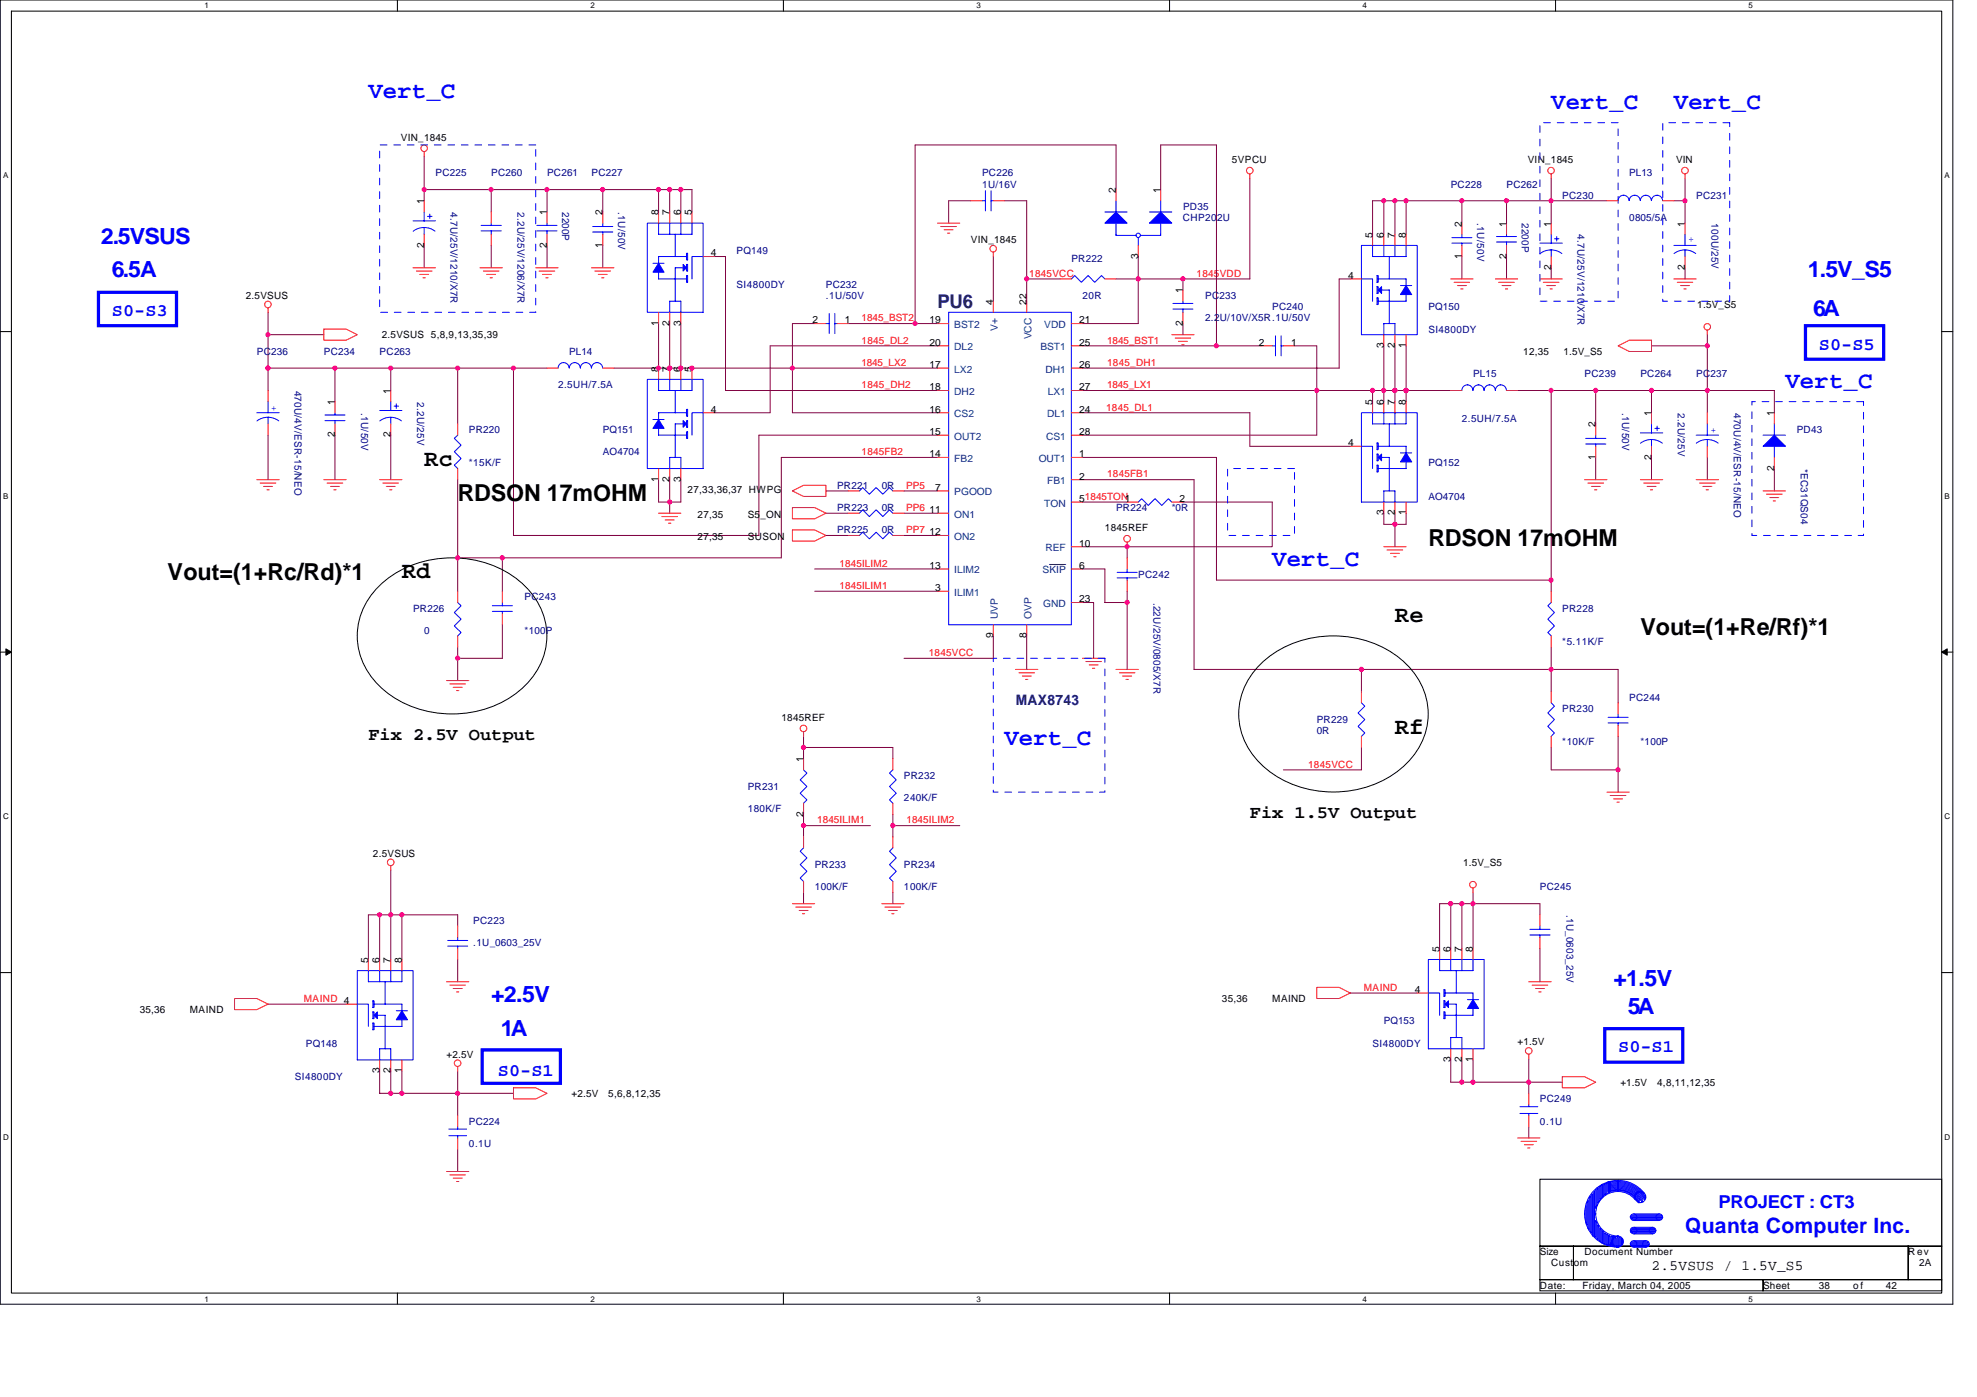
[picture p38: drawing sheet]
<svg xmlns="http://www.w3.org/2000/svg" width="297mm" height="210mm" viewBox="0 0 297 210" stroke-linecap="round" stroke-linejoin="round" font-family="sans-serif">
<defs><g id="words">
<g font-size="3.5" fill="#00f">
<text x="55.3" y="14.7">Vert_C</text>
<text x="233.1" y="16.4">Vert_C</text>
<text x="251.5" y="16.4">Vert_C</text>
<text x="268.3" y="58.3">Vert_C</text>
<text x="191.2" y="85.1">Vert_C</text>
<text x="150.9" y="111.9">Vert_C</text>
</g>
<g font-size="3.5">
<text x="63.7" y="70">Rc</text>
<text x="68.8" y="75.3">RDSON 17mOHM</text>
<text x="214.6" y="82">RDSON 17mOHM</text>
<text x="25.2" y="87.1">Vout=(1+Rc/Rd)*1</text>
<text x="60.4" y="86.8">Rd</text>
<text x="209.6" y="93.5">Re</text>
<text x="246.5" y="95.5">Vout=(1+Re/Rf)*1</text>
<text x="209.6" y="110.3">Rf</text>
</g>
<g font-size="3.3" fill="#00f">
<text x="15.1" y="36.6">2.5VSUS</text>
<text x="16.8" y="41.6">6.5A</text>
<text x="271.6" y="41.6">1.5V_S5</text>
<text x="272.4" y="47.5">6A</text>
<text x="242.4" y="148.1">+1.5V</text>
<text x="73.8" y="150.6">+2.5V</text>
<text x="75.3" y="155.6">1A</text>
<text x="244.6" y="152.3">5A</text>
</g>
<text font-size="3.2" fill="#00f" x="253.2" y="185.3">Quanta Computer Inc.</text>
<text font-size="2.8" fill="#000080" x="140.9" y="46.2">PU6</text>
<g font-size="2.7" fill="#00f">
<text x="16.8" y="47.5">S0-S3</text>
<text x="273.3" y="52.5">S0-S5</text>
<text x="74.8" y="161.7">S0-S1</text>
<text x="243.1" y="158.1">S0-S1</text>
<text x="258.2" y="181.5">PROJECT : CT3</text>
</g>
<g font-size="2.7">
<text x="55.3" y="111.2">Fix 2.5V Output</text>
<text x="187.8" y="122.9">Fix 1.5V Output</text>
</g>
<text font-size="2.2" fill="#000080" x="152.6" y="105.9">MAX8743</text>
<text font-size="2.2" x="248.1" y="190.8">2.5VSUS / 1.5V_S5</text>
<g font-size="1.5">
<text x="60.2" y="21.1">VIN_1845</text>
<text x="167.7" y="29" transform="rotate(-90 167.7 29)">2</text>
<text x="174.4" y="29" transform="rotate(-90 174.4 29)">1</text>
<text x="185.1" y="24.5">5VPCU</text>
<text x="229.5" y="24.5">VIN_1845</text>
<text x="251.8" y="24.5">VIN</text>
<text x="63.7" y="30.7" transform="rotate(-90 63.7 30.7)">1</text>
<text x="82.2" y="32.4" transform="rotate(-90 82.2 32.4)">1</text>
<text x="90.5" y="32.4" transform="rotate(-90 90.5 32.4)">2</text>
<text x="98.9" y="32.4" transform="rotate(-90 98.9 32.4)">8</text>
<text x="100.6" y="32.4" transform="rotate(-90 100.6 32.4)">7</text>
<text x="102.3" y="32.4" transform="rotate(-90 102.3 32.4)">6</text>
<text x="103.9" y="32.4" transform="rotate(-90 103.9 32.4)">5</text>
<text x="206.2" y="35.7" transform="rotate(-90 206.2 35.7)">5</text>
<text x="207.9" y="35.7" transform="rotate(-90 207.9 35.7)">6</text>
<text x="209.6" y="35.7" transform="rotate(-90 209.6 35.7)">7</text>
<text x="211.2" y="35.7" transform="rotate(-90 211.2 35.7)">8</text>
<text x="219.6" y="34" transform="rotate(-90 219.6 34)">2</text>
<text x="226.3" y="34" transform="rotate(-90 226.3 34)">1</text>
<text x="233" y="34" transform="rotate(-90 233 34)">1</text>
<text x="253.1" y="34" transform="rotate(-90 253.1 34)">1</text>
<text x="63.7" y="37.2" transform="rotate(-90 63.7 37.2)">2</text>
<text x="82.2" y="37.2" transform="rotate(-90 82.2 37.2)">2</text>
<text x="90.5" y="37.2" transform="rotate(-90 90.5 37.2)">1</text>
<text x="106.8" y="38.5">4</text>
<text x="145.9" y="36.6">VIN_1845</text>
<text x="171" y="38.9" transform="rotate(-90 171 38.9)">3</text>
<text x="202.5" y="41.9">4</text>
<text x="219.6" y="38.9" transform="rotate(-90 219.6 38.9)">1</text>
<text x="226.3" y="38.9" transform="rotate(-90 226.3 38.9)">2</text>
<text x="233" y="40.6" transform="rotate(-90 233 40.6)">2</text>
<text x="253.1" y="40.6" transform="rotate(-90 253.1 40.6)">2</text>
<text x="36.9" y="44.9">2.5VSUS</text>
<text x="149.2" y="45.8" transform="rotate(-90 149.2 45.8)">4</text>
<text x="154.2" y="45.8" transform="rotate(-90 154.2 45.8)">22</text>
<text x="177.7" y="44.1" transform="rotate(-90 177.7 44.1)">1</text>
<text x="255" y="46.3">1.5V_S5</text>
<text x="57.4" y="50.8">2.5VSUS 5,8,9,13,35,39</text>
<text x="98.9" y="48.9" transform="rotate(-90 98.9 48.9)">1</text>
<text x="100.6" y="48.9" transform="rotate(-90 100.6 48.9)">2</text>
<text x="102.3" y="48.9" transform="rotate(-90 102.3 48.9)">3</text>
<text x="122.1" y="48.6">2</text>
<text x="126.9" y="48.6">1</text>
<text x="139.7" y="48.6">19</text>
<text x="139.7" y="51.9">20</text>
<text x="162.1" y="51.9">25</text>
<text x="162.1" y="48.6">21</text>
<text x="177.7" y="48.9" transform="rotate(-90 177.7 48.9)">2</text>
<text x="189.1" y="51.9">2</text>
<text x="194" y="51.9">1</text>
<text x="207.9" y="52.3" transform="rotate(-90 207.9 52.3)">3</text>
<text x="209.6" y="52.3" transform="rotate(-90 209.6 52.3)">2</text>
<text x="211.2" y="52.3" transform="rotate(-90 211.2 52.3)">1</text>
<text x="228.9" y="53.3">12,35</text>
<text x="234.9" y="53.3">1.5V_S5</text>
<text x="58.7" y="59.2" transform="rotate(-90 58.7 59.2)">1</text>
<text x="98.9" y="55.8" transform="rotate(-90 98.9 55.8)">8</text>
<text x="100.6" y="55.8" transform="rotate(-90 100.6 55.8)">7</text>
<text x="102.3" y="55.8" transform="rotate(-90 102.3 55.8)">6</text>
<text x="103.9" y="55.8" transform="rotate(-90 103.9 55.8)">5</text>
<text x="139.7" y="55.3">17</text>
<text x="139.7" y="58.7">18</text>
<text x="162.1" y="55.3">26</text>
<text x="162.1" y="58.7">27</text>
<text x="50.3" y="65.7" transform="rotate(-90 50.3 65.7)">2</text>
<text x="50.3" y="60.9" transform="rotate(-90 50.3 60.9)">1</text>
<text x="58.7" y="65.7" transform="rotate(-90 58.7 65.7)">2</text>
<text x="106.8" y="62">4</text>
<text x="139.7" y="65.4">15</text>
<text x="139.7" y="62">16</text>
<text x="162.1" y="65.4">28</text>
<text x="162.1" y="62">24</text>
<text x="206.2" y="60.9" transform="rotate(-90 206.2 60.9)">5</text>
<text x="207.9" y="60.9" transform="rotate(-90 207.9 60.9)">6</text>
<text x="209.6" y="60.9" transform="rotate(-90 209.6 60.9)">7</text>
<text x="211.2" y="60.9" transform="rotate(-90 211.2 60.9)">8</text>
<text x="239.7" y="64.2" transform="rotate(-90 239.7 64.2)">2</text>
<text x="248.1" y="62.5" transform="rotate(-90 248.1 62.5)">1</text>
<text x="266.6" y="62.5" transform="rotate(-90 266.6 62.5)">1</text>
<text x="139.7" y="68.7">14</text>
<text x="162.1" y="68.7">1</text>
<text x="202.5" y="67">4</text>
<text x="239.7" y="69.1" transform="rotate(-90 239.7 69.1)">1</text>
<text x="248.1" y="69.1" transform="rotate(-90 248.1 69.1)">2</text>
<text x="266.6" y="70.7" transform="rotate(-90 266.6 70.7)">2</text>
<text x="98.9" y="72.4" transform="rotate(-90 98.9 72.4)">1</text>
<text x="100.6" y="72.4" transform="rotate(-90 100.6 72.4)">2</text>
<text x="102.3" y="72.4" transform="rotate(-90 102.3 72.4)">3</text>
<text x="103.3" y="74.1">27,33,36,37 HWPG</text>
<text x="104.8" y="77.8">27,35</text>
<text x="112.3" y="77.8">S5_ON</text>
<text x="139.7" y="77.1">11</text>
<text x="140.5" y="73.7">7</text>
<text x="162.1" y="72.1">2</text>
<text x="162.1" y="75.4">51845TON1</text>
<text x="177.2" y="75.4">2</text>
<text x="207.9" y="77.4" transform="rotate(-90 207.9 77.4)">3</text>
<text x="209.6" y="77.4" transform="rotate(-90 209.6 77.4)">2</text>
<text x="211.2" y="77.4" transform="rotate(-90 211.2 77.4)">1</text>
<text x="104.8" y="81.2">27,35</text>
<text x="112.3" y="81.2">SUSON</text>
<text x="139.7" y="80.4">12</text>
<text x="162.1" y="82.1">10</text>
<text x="166" y="79.8">1845REF</text>
<text x="139.7" y="85.5">13</text>
<text x="140.5" y="88.8">3</text>
<text x="162.1" y="85.5">6</text>
<text x="149.2" y="95.9" transform="rotate(-90 149.2 95.9)">9</text>
<text x="154.2" y="95.9" transform="rotate(-90 154.2 95.9)">8</text>
<text x="162.1" y="90.5">23</text>
<text x="117.4" y="108.3">1845REF</text>
<text x="120.7" y="114.5" transform="rotate(-90 120.7 114.5)">1</text>
<text x="120.7" y="122.7" transform="rotate(-90 120.7 122.7)">2</text>
<text x="56" y="128.8">2.5VSUS</text>
<text x="219.8" y="130.1">1.5V_S5</text>
<text x="216.3" y="143" transform="rotate(-90 216.3 143)">5</text>
<text x="217.9" y="143" transform="rotate(-90 217.9 143)">6</text>
<text x="219.6" y="143" transform="rotate(-90 219.6 143)">7</text>
<text x="221.3" y="143" transform="rotate(-90 221.3 143)">8</text>
<text x="55.3" y="144.7" transform="rotate(-90 55.3 144.7)">5</text>
<text x="57" y="144.7" transform="rotate(-90 57 144.7)">6</text>
<text x="58.7" y="144.7" transform="rotate(-90 58.7 144.7)">7</text>
<text x="60.4" y="144.7" transform="rotate(-90 60.4 144.7)">8</text>
<text x="212.6" y="149.2">4</text>
<text x="21" y="152.2">35,36</text>
<text x="28.5" y="152.2">MAIND</text>
<text x="183.6" y="150.6">35,36</text>
<text x="191.2" y="150.6">MAIND</text>
<text x="57" y="161.3" transform="rotate(-90 57 161.3)">3</text>
<text x="58.7" y="161.3" transform="rotate(-90 58.7 161.3)">2</text>
<text x="60.4" y="161.3" transform="rotate(-90 60.4 161.3)">1</text>
<text x="67.1" y="158.9">+2.5V</text>
<text x="217.9" y="159.6" transform="rotate(-90 217.9 159.6)">3</text>
<text x="219.6" y="159.6" transform="rotate(-90 219.6 159.6)">2</text>
<text x="221.3" y="159.6" transform="rotate(-90 221.3 159.6)">1</text>
<text x="228" y="157.1">+1.5V</text>
<text x="85.9" y="164.8">+2.5V</text>
<text x="91.4" y="164.8">5,6,8,12,35</text>
<text x="243.5" y="163.1">+1.5V</text>
<text x="249" y="163.1">4,8,11,12,35</text>
<text x="231.4" y="188.6">Size</text>
<text x="233.1" y="190.3">Custom</text>
<text x="238.1" y="188.6">Document Number</text>
<text x="286.7" y="188.6">R ev</text>
<text x="288.4" y="190.3">2A</text>
<text x="231.4" y="193.6">Date:</text>
<text x="237.8" y="193.6">Friday, March 04, 2005</text>
<text x="264.9" y="193.6">Sheet</text>
<text x="273.3" y="193.6">38</text>
<text x="278.4" y="193.6">of</text>
<text x="283.4" y="193.6">42</text>
</g>
<g font-size="1.5" fill="#000080">
<text x="65.4" y="26.5">PC225</text>
<text x="73.8" y="26.5">PC260</text>
<text x="82.2" y="26.5">PC261</text>
<text x="88.9" y="26.5">PC227</text>
<text x="147.5" y="26.5">PC226</text>
<text x="147.5" y="28.2">1U/16V</text>
<text x="218" y="28.2">PC228</text>
<text x="226.4" y="28.2">PC262</text>
<text x="234.7" y="29.8">PC230</text>
<text x="244.8" y="26.5">PL13</text>
<text x="254.8" y="29.8">PC231</text>
<text x="67.7" y="31.9" transform="rotate(90 67.7 31.9)">4.7U/25V/1210/X7R</text>
<text x="77.8" y="31.9" transform="rotate(90 77.8 31.9)">2.2U/25V/1206/X7R</text>
<text x="84.5" y="31.9" transform="rotate(90 84.5 31.9)">2200P</text>
<text x="92.9" y="31.9" transform="rotate(90 92.9 31.9)">.1U/50V</text>
<text x="177.7" y="33.2">CHP202U</text>
<text x="177.8" y="31.5">PD35</text>
<text x="221.9" y="33.5" transform="rotate(90 221.9 33.5)">.1U/50V</text>
<text x="228.6" y="33.5" transform="rotate(90 228.6 33.5)">2200P</text>
<text x="237" y="35.2" transform="rotate(90 237 35.2)">4.7U/25V/1210/X7R</text>
<text x="244.8" y="33.2">0805/5A</text>
<text x="257.1" y="33.5" transform="rotate(90 257.1 33.5)">100U/25V</text>
<text x="110.7" y="38.2">PQ149</text>
<text x="161" y="39.4">PR222</text>
<text x="110.7" y="43.3">SI4800DY</text>
<text x="124.1" y="43.3">PC232</text>
<text x="124.1" y="44.9">.1U/50V</text>
<text x="162.7" y="44.9">20R</text>
<text x="181.1" y="44.9">PC233</text>
<text x="191.2" y="46.6">PC240</text>
<text x="214.6" y="46.6">PQ150</text>
<text x="38.6" y="53.3">PC236</text>
<text x="48.7" y="53.3">PC234</text>
<text x="57" y="53.3">PC263</text>
<text x="85.5" y="53.3">PL14</text>
<text x="181.1" y="48.3">2.2U/10V/X5R.1U/50V</text>
<text x="214.6" y="50">SI4800DY</text>
<text x="44.2" y="58.7" transform="rotate(90 44.2 58.7)">470U/4V/ESR-15/NEO</text>
<text x="83.9" y="58.4">2.5UH/7.5A</text>
<text x="221.3" y="56.7">PL15</text>
<text x="238.1" y="56.7">PC239</text>
<text x="246.5" y="56.7">PC264</text>
<text x="254.8" y="56.7">PC237</text>
<text x="54.3" y="62" transform="rotate(90 54.3 62)">.1U/50V</text>
<text x="62.7" y="60.3" transform="rotate(90 62.7 60.3)">2.2U/25V</text>
<text x="70.4" y="65">PR220</text>
<text x="90.6" y="65">PQ151</text>
<text x="219.6" y="63.4">2.5UH/7.5A</text>
<text x="243.7" y="62" transform="rotate(90 243.7 62)">.1U/50V</text>
<text x="252.1" y="62" transform="rotate(90 252.1 62)">2.2U/25V</text>
<text x="260.5" y="62" transform="rotate(90 260.5 62)">470U/4V/ESR-15/NEO</text>
<text x="270" y="65">PD43</text>
<text x="70.4" y="70.1">*15K/F</text>
<text x="90.6" y="68.4">AO4704</text>
<text x="214.6" y="70.1">PQ152</text>
<text x="270.5" y="70.4" transform="rotate(90 270.5 70.4)">*EC31QS04</text>
<text x="125.8" y="73.4">PR221</text>
<text x="125.8" y="76.8">PR223</text>
<text x="132.5" y="73.4">0R</text>
<text x="132.5" y="76.8">0R</text>
<text x="167.7" y="76.8">PR224</text>
<text x="176.1" y="76.8">*0R</text>
<text x="214.6" y="75.1">AO4704</text>
<text x="125.8" y="80.1">PR225</text>
<text x="132.5" y="80.1">0R</text>
<text x="171" y="86.8">PC242</text>
<text x="62.1" y="91.9">PR226</text>
<text x="63.7" y="95.2">0</text>
<text x="78.8" y="90.2">PC243</text>
<text x="78.8" y="95.2">*100P</text>
<text x="173.3" y="90.5" transform="rotate(90 173.3 90.5)">.22U/25V/0805/X7R</text>
<text x="234.7" y="91.9">PR228</text>
<text x="234.7" y="96.9">*5.11K/F</text>
<text x="234.7" y="107">PR230</text>
<text x="244.8" y="105.3">PC244</text>
<text x="197.8" y="108.6">PR229</text>
<text x="197.8" y="110.3">0R</text>
<text x="234.7" y="112">*10K/F</text>
<text x="246.5" y="112">*100P</text>
<text x="112.3" y="118.7">PR231</text>
<text x="135.8" y="117">PR232</text>
<text x="112.3" y="122">180K/F</text>
<text x="135.8" y="120.4">240K/F</text>
<text x="122.4" y="130.4">PR233</text>
<text x="135.8" y="130.4">PR234</text>
<text x="122.4" y="133.8">100K/F</text>
<text x="135.8" y="133.8">100K/F</text>
<text x="231.4" y="133.8">PC245</text>
<text x="235.3" y="137.5" transform="rotate(90 235.3 137.5)">.1U_0603_25V</text>
<text x="71.1" y="138.8">PC223</text>
<text x="71.1" y="142.2">.1U_0603_25V</text>
<text x="207.9" y="153.9">PQ153</text>
<text x="46" y="157.2">PQ148</text>
<text x="206.2" y="157.2">SI4800DY</text>
<text x="44.3" y="162.3">SI4800DY</text>
<text x="231.4" y="165.6">PC249</text>
<text x="70.4" y="169">PC224</text>
<text x="70.4" y="172.3">0.1U</text>
<text x="231.4" y="169">0.1U</text>
</g>
<g font-size="1.5" fill="#f00">
<text x="154.6" y="41.6">1845VCC</text>
<text x="179.8" y="41.6">1845VDD</text>
<text x="129.5" y="48.3">1845_BST2</text>
<text x="129.5" y="51.6">1845_DL2</text>
<text x="166.3" y="51.6">1845_BST1</text>
<text x="129.5" y="58.3">1845_DH2</text>
<text x="129.5" y="55">1845_LX2</text>
<text x="166.3" y="55">1845_DH1</text>
<text x="166.3" y="58.3">1845_LX1</text>
<text x="166.2" y="61.7">1845_DL1</text>
<text x="129.5" y="68.4">1845FB2</text>
<text x="166.3" y="71.7">1845FB1</text>
<text x="136.2" y="73.4">PP5</text>
<text x="136.2" y="76.8">PP6</text>
<text x="136.2" y="80.1">PP7</text>
<text x="126.1" y="85.2">1845ILIM2</text>
<text x="126.1" y="88.5">1845ILIM1</text>
<text x="139.5" y="98.6">1845VCC</text>
<text x="196.6" y="115.3">1845VCC</text>
<text x="122.8" y="123.7">1845ILIM1</text>
<text x="136.2" y="123.7">1845ILIM2</text>
<text x="204.9" y="148.9">MAIND</text>
<text x="45.6" y="150.5">MAIND 4</text>
</g>
<g font-size="1.5" fill="#00f">
<text x="253.7" y="36.4">+</text>
<text x="40.8" y="61.7">+</text>
<text x="257" y="65.1">+</text>
</g>
<g font-size="1.5" fill="#004080">
<text x="143.4" y="49.3">BST2</text>
<text x="143.4" y="52.6">DL2</text>
<text x="149.9" y="49.7" transform="rotate(-90 149.9 49.7)">V+</text>
<text x="155" y="51" transform="rotate(-90 155 51)">VCC</text>
<text x="156.3" y="52.6">BST1</text>
<text x="156.9" y="49.3">VDD</text>
<text x="143.4" y="56">LX2</text>
<text x="143.4" y="59.4">DH2</text>
<text x="157.1" y="56">DH1</text>
<text x="157.4" y="59.4">LX1</text>
<text x="143.4" y="62.7">CS2</text>
<text x="157.3" y="62.7">DL1</text>
<text x="143.4" y="69.4">FB2</text>
<text x="143.4" y="66.1">OUT2</text>
<text x="156.1" y="69.4">OUT1</text>
<text x="157.2" y="66.1">CS1</text>
<text x="143.4" y="74.4">PGOOD</text>
<text x="143.4" y="77.8">ON1</text>
<text x="156.9" y="76.1">TON</text>
<text x="157.3" y="72.7">FB1</text>
<text x="143.4" y="81.1">ON2</text>
<text x="157.1" y="82.8">REF</text>
<text x="143.4" y="89.5">ILIM1</text>
<text x="143.4" y="86.2">ILIM2</text>
<text x="156.7" y="86.2">SKIP</text>
<text x="149.9" y="93" transform="rotate(-90 149.9 93)">UVP</text>
<text x="155" y="93" transform="rotate(-90 155 93)">OVP</text>
<text x="156.7" y="91.2">GND</text>
</g>
<g font-size="1.2">
<text x="30.7" y="1.3">1</text>
<text x="88.7" y="1.3">2</text>
<text x="146.7" y="1.3">3</text>
<text x="204.7" y="1.3">4</text>
<text x="262.7" y="1.3">5</text>
<text x=".5" y="26.8">A</text>
<text x="292.2" y="26.8">A</text>
<text x=".5" y="75">B</text>
<text x="292.2" y="75">B</text>
<text x=".5" y="123.1">C</text>
<text x="292.2" y="123.1">C</text>
<text x=".5" y="171.3">D</text>
<text x="292.2" y="171.3">D</text>
<text x="30.7" y="195.6">1</text>
<text x="88.7" y="195.6">2</text>
<text x="146.7" y="195.6">3</text>
<text x="204.7" y="195.6">4</text>
<text x="262.7" y="195.6">5</text>
</g>
</g></defs>
<path d="M0 0h293.4v196h-293.4zM1.7 1.7h290v192.6h-290z" fill="none" stroke="#000" stroke-width=".15"/>
<g fill="#fff">
<path d="M30.7 .2h.7v1.3h-.7z"/>
<path d="M30.7 194.5h.7v1.3h-.7z"/>
</g>
<path d="M59.7 0v1.7M59.7 194.3v1.7" fill="none" stroke="#000" stroke-width=".15"/>
<g fill="#fff">
<path d="M88.7 .2h.7v1.3h-.7z"/>
<path d="M88.7 194.5h.7v1.3h-.7z"/>
</g>
<path d="M117.7 0v1.7M117.7 194.3v1.7" fill="none" stroke="#000" stroke-width=".15"/>
<g fill="#fff">
<path d="M146.7 .2h.7v1.3h-.7z"/>
<path d="M146.7 194.5h.7v1.3h-.7z"/>
</g>
<path d="M175.7 0v1.7M175.7 194.3v1.7" fill="none" stroke="#000" stroke-width=".15"/>
<g fill="#fff">
<path d="M204.7 .2h.7v1.3h-.7z"/>
<path d="M204.7 194.5h.7v1.3h-.7z"/>
</g>
<path d="M233.7 0v1.7M233.7 194.3v1.7" fill="none" stroke="#000" stroke-width=".15"/>
<g fill="#fff">
<path d="M262.7 .2h.7v1.3h-.7z"/>
<path d="M262.7 194.5h.7v1.3h-.7z"/>
<path d="M.5 25.7h.7v1.4h-.7z"/>
<path d="M292.2 25.7h.7v1.4h-.7z"/>
<path d="M.5 73.9h.7v1.3h-.7z"/>
<path d="M292.2 73.9h.7v1.3h-.7z"/>
</g>
<path d="M0 49.8h1.7M291.7 49.8h1.7" fill="none" stroke="#000" stroke-width=".15"/>
<g fill="#fff">
<path d="M.5 122h.8v1.4h-.8z"/>
<path d="M292.2 122h.8v1.4h-.8z"/>
</g>
<path d="M0 98h1.7M291.7 98h1.7" fill="none" stroke="#000" stroke-width=".15"/>
<path d="M.9 97.5l.8 .5-.8 .4zM291.7 98l.9-.5v.9z" fill="#000" stroke="#000" stroke-width=".15"/>
<g fill="#fff">
<path d="M.5 170.2h.8v1.3h-.8z"/>
<path d="M292.2 170.2h.8v1.3h-.8z"/>
</g>
<path d="M57.3 87.7a16.4 16.4 0 0 1 21.2 0 10.2 10.2 0 0 1 0 15.7 16.4 16.4 0 0 1-21.2 0 10.2 10.2 0 0 1 0-15.7zM189.8 99.4a16.4 16.4 0 0 1 21.1 0 10.2 10.2 0 0 1 0 15.7 16.3 16.3 0 0 1-21.1 0 10.2 10.2 0 0 1 0-15.7zM0 146.1h1.7M291.7 146.1h1.7M231.4 177.2h60.3v10h-60.3zM231.4 187.2h5v5.1h-5zM231.4 192.3h33.5v1.7h-33.5zM236.4 187.2h50.3v5.1h-50.3zM264.9 192.3h26.8v1.7h-26.8zM286.7 187.2h5v5.1h-5z" fill="none" stroke="#000" stroke-width=".15"/>
<g fill="none" stroke="#800040" stroke-width=".15">
<path d="M63.7 23.5v6.7M63.7 36.9v3.3M63.7 28.5h40.3v3.4M73.8 28.5v3.4M73.8 36.9v3.3M82.2 28.5v3.4M82.2 36.9v3.3M90.6 28.5v3.4M90.6 36.9v3.3M99 28.5v3.4M100.6 28.5v3.4M102.3 28.5v3.4"/>
<path d="M107.3 38.5h1.7v20.2h31.9M145.9 30.2h-3.4v3.3M149.2 38.5v6.8M150.9 30.2h3.4v15.1M167.7 28.5v-6.7h-30.2v26.8M171 38.5v10.1h-8.4M174.4 28.5v-6.7h8.4v30.2M187.8 26.8v15.1h-20.1M207.9 30.2v5M209.6 30.2v5M211.3 30.2v5M219.6 30.2v3.3"/>
<path d="M219.6 38.5v3.4M226.4 30.2v3.3M226.4 38.5v3.4M233.1 26.8v6.7M241.4 30.2h-35.2v5M251.5 30.2h1.7M253.2 26.8v6.7M40.3 46.9v11.8M40.3 50.3h8.4M40.3 55.3h41.9M50.3 55.3v5M58.7 55.3v3.4"/>
<path d="M68.8 55.3v8.4M77.1 55.3v25.2h36.9v-15.1h26.9M92.2 55.3h48.7M99 48.6v6.7M100.6 48.6v6.7M102.3 48.6v6.7M122.4 48.6h-3.3v13.4h21.8M127.4 48.6h13.5M140.9 52h-25.2v10h-8.4M154.3 41.9h5M162.6 58.7h55.4M162.6 52h26.9"/>
<path d="M177.7 41.9v1.7M177.7 48.6v1.7M194.5 52h3.3v13.4h-35.2M202.9 41.9h-1.7v13.4h-38.6M206.2 58.7v1.6M207.9 52v8.3M209.6 52v8.3M211.3 52v8.3M228 58.7h38.6v3.3M233.1 40.2v1.7M233.1 58.7v30.1M239.8 58.7v5"/>
<path d="M248.1 58.7v3.3M248.1 52h8.4M253.2 40.2v1.7M256.5 50.3v11.7M40.3 65.4v6.7M50.3 65.4v6.7M58.7 65.4v6.7M68.8 72.1v16.7M99 72.1v3.3h3.3v-3.3M100.6 72.1v5M124.1 77.1h3.3M124.1 73.8h3.3"/>
<path d="M135.8 77.1h5.1M135.8 73.8h5.1M140.9 68.7h-23.5v15.1h-48.6M162.6 75.4h6.8M162.6 72.1h16.8v28.5h63.7v5M162.6 68.7h20.2v18.5h50.3M162.6 62h25.2v5.1h15.1M177.7 75.4h13.5v6.7h-21.8M207.9 77.1v1.7h3.4v-1.7M209.6 77.1v5M239.8 68.7v3.4M248.1 68.7v3.4"/>
<path d="M256.5 68.7v3.4M266.6 70.4v3.4M68.8 97.2v5.1M75.5 83.8v5M75.5 93.9v5h-6.7M122.4 85.5h18.5M122.4 88.8h18.5M124.1 80.5h3.3M135.8 80.5h5.1M149.2 95.5v3.4h-13.4M154.3 95.5v5.1M162.6 85.5h3.4v5h3.4"/>
<path d="M162.6 90.5h1.7v8.4M162.6 82.1h6.8M169.4 82.1v1.7M169.4 88.8v11.8M233.1 97.2v6.7M120.7 110.6v3.4M120.7 112.3h13.5v1.7M204.6 112.3v3.4h-11.8M204.6 100.6v3.3M233.1 112.3v3.4h10M243.1 110.6v8.4M57 137.5v6.7"/>
<path d="M58.7 130.7v13.5M60.4 137.5v6.7M68.8 139.1v-1.6h-13.5v6.7M120.7 122.4v3.3M120.7 134.1v1.7M120.7 124.1h10.1M134.2 122.4v3.3M134.2 134.1v1.7M134.2 124.1h10M218 135.8v6.7M219.6 135.8v6.7M221.3 134.1v8.4"/>
<path d="M231.4 137.5v-1.7h-15.1v6.7M40.3 150.9h11.7M68.8 144.2v3.3M202.9 149.2h10M218 159.3v3.3h16.7M219.6 159.3v3.3M221.3 159.3v3.3M229.7 159.1v5.2M231.4 142.5v5M57 160.9v3.4h20.1M58.7 160.9v3.4M60.4 160.9v3.4"/>
<path d="M68.8 160.9v6.7M68.8 172.7v3.3M229.7 169.3v1.7"/>
</g>
<g fill="none" stroke="#f00" stroke-width=".15">
<path d="M63.7 22.8v.7M63.7 30.2v1.7M63.7 35.2v1.7M73.8 31.9v1.6M73.8 35.2v1.7M82.2 31.9v1.6M82.2 35.2v1.7M90.6 31.9v1.6M90.6 35.2v1.7M99 31.9v1.6M100.6 31.9v1.6M102.3 31.9v1.6"/>
<path d="M104 31.9v1.6M105.6 38.5h1.7M140.9 33.5h3.3M141.3 34h2.4M141.9 34.5h1.3M142.4 35h.3M145.9 30.2h1.6M149.2 37.9v.6M149.2 30.2h1.7M167.7 28.5v1.7M171 36.9v1.6M174.4 28.5v1.7"/>
<path d="M187.8 26.1v.7M206.2 35.2v1.7M207.9 35.2v1.7M209.6 35.2v1.7M211.3 35.2v1.7M219.6 33.5v1.7M219.6 36.9v1.6M226.4 33.5v1.7M226.4 36.9v1.6M233.1 26.1v.7M233.1 33.5v1.7M233.1 38.5v1.7"/>
<path d="M241.4 30.2h1.7M249.8 30.2h1.7M253.2 26.1v.7M253.2 33.5v1.7M253.2 38.5v1.7M40.3 46.3v.6M40.3 58.7v1.6M48.7 49.4h3.3l1.7 .9-1.7 .8h-3.3zM58.7 58.7v1.6M62.1 40.2h3.3M62.6 40.7h2.3M63.1 41.2h1.3"/>
<path d="M63.6 41.7h.3M72.1 40.2h3.4M72.6 40.7h2.4M73.1 41.2h1.4M73.6 41.7h.4M80.5 40.2h3.4M81 40.7h2.4M81.5 41.2h1.3M82 41.7h.4M82.2 55.3h1.7M88.9 40.2h3.3M89.4 40.7h2.3"/>
<path d="M89.9 41.2h1.3M90.4 41.7h.3M90.6 55.3h1.6M99 46.9v1.7M99 55.3v1.7M100.6 46.9v1.7M100.6 55.3v1.7M102.3 46.9v1.7M102.3 55.3v1.7M104 55.3v1.7M122.4 48.6h1.7M125.8 48.6h1.6"/>
<path d="M140.9 58.7h1.6M140.9 55.3h1.6M140.9 48.6h1.6M140.9 52h1.6M149.2 45.3v1.6M154.3 45.3v1.6M159.3 41.9h1.7M161 58.7h1.6M161 55.3h1.6M161 48.6h1.6M161 52h1.6M166 41.9h1.7"/>
<path d="M176.1 50.3h3.3M176.6 50.8h2.3M177.1 51.3h1.3M177.6 51.8h.3M177.7 43.6v1.7M177.7 46.9v1.7M189.5 52h1.7M192.8 52h1.7M202.9 41.9h1.7M207.9 50.3v1.7M209.6 50.3v1.7M211.3 50.3v1.7"/>
<path d="M218 41.9h3.3M218 58.7h1.6M218.5 42.4h2.3M219 42.9h1.3M219.5 43.4h.3M224.7 41.9h3.3M225.2 42.4h2.3M225.7 42.9h1.3M226.2 43.4h.3M226.4 58.7h1.6M231.4 41.9h3.3M231.9 42.4h2.3"/>
<path d="M232.4 42.9h1.3M232.9 43.4h.3M243.1 52l1.7-.9h3.3v1.7h-3.3zM251.5 41.9h3.3M252 42.4h2.3M252.5 42.9h1.3M253 43.4h.3M256.5 49.6v.7M38.6 72.1h3.3M39.1 72.6h2.3M39.6 73.1h1.3M40.1 73.6h.3"/>
<path d="M40.3 63.7v1.7M48.7 72.1h3.3M49.1 72.6h2.4M49.7 73.1h1.3M50.2 73.6h.3M50.3 60.3v1.7M50.3 63.7v1.7M57 72.1h3.4M57.5 72.6h2.4M58 73.1h1.4M58.5 73.6h.4M58.7 63.7v1.7"/>
<path d="M68.8 63.7v1.7M68.8 70.4v1.7M99 77.1h3.3M99 70.4v1.7M99.4 77.6h2.4M99.9 78.1h1.4M100.5 78.6h.3M100.6 70.4v1.7M102.3 70.4v1.7M105.6 62h1.7M119.1 76.3h3.3l1.7 .8-1.7 .9h-3.3zM119.1 79.6h3.3l1.7 .9-1.7 .8h-3.3z"/>
<path d="M119.1 73.8l1.6-.9h3.4v1.7h-3.4zM127.4 77.1h1.7M127.4 73.8h1.7M134.2 77.1h1.6M134.2 73.8h1.6M140.9 77.1h1.6M140.9 73.8h1.6M140.9 68.7h1.6M140.9 65.4h1.6M140.9 62h1.6M161 72.1h1.6M161 68.7h1.6"/>
<path d="M161 75.4h1.6M161 65.4h1.6M161 62h1.6M169.4 75.4h1.6M176.1 75.4h1.6M202.9 67.1h1.7M206.2 60.3v1.7M207.9 60.3v1.7M207.9 75.4v1.7M209.6 60.3v1.7M209.6 75.4v1.7M211.3 60.3v1.7"/>
<path d="M211.3 75.4v1.7M238.1 72.1h3.3M238.6 72.6h2.3M239.1 73.1h1.3M239.6 73.6h.3M239.8 63.7v1.7M239.8 67.1v1.6M246.5 72.1h3.3M247 72.6h2.3M247.5 73.1h1.3M248 73.6h.3M248.1 62v1.7"/>
<path d="M248.1 67.1v1.6M254.8 72.1h3.4M255.4 72.6h2.3M255.9 73.1h1.3M256.3 73.6h.4M256.5 62v1.7M256.5 67.1v1.6M264.9 73.8h3.4M265.4 74.3h2.4M265.9 74.8h1.3M266.4 75.3h.4M266.6 62v1.7"/>
<path d="M266.6 68.7v1.7M68.8 88.8v1.7M68.8 95.5v1.7M75.5 88.8v1.7M75.5 92.2v1.7M127.4 80.5h1.7M134.2 80.5h1.6M140.9 88.8h1.6M140.9 85.5h1.6M140.9 80.5h1.6M149.2 93.9v1.6M154.3 93.9v1.6"/>
<path d="M161 82.1h1.6M161 85.5h1.6M161 90.5h1.6M162.6 98.9h3.4M163.1 99.4h2.4M163.7 99.9h1.3M169.4 81.5v.6M169.4 83.8v1.7M169.4 87.2v1.6M207.9 82.1h3.4M208.4 82.6h2.4M208.9 83.1h1.3"/>
<path d="M209.4 83.7h.4M233.1 88.8v1.7M233.1 95.5v1.7M67.1 102.3h3.3M67.6 102.8h2.3M68.1 103.3h1.3M68.6 103.8h.3M120.7 110v.6M120.7 114v1.7M134.2 114v1.7M152.6 100.6h3.3M153.1 101.1h2.3"/>
<path d="M153.6 101.6h1.3M154.1 102.1h.3M164.1 100.4h.4M167.7 100.6h3.3M168.2 101.1h2.3M168.7 101.6h1.3M169.2 102.1h.3M204.6 103.9v1.7M204.6 110.6v1.7M233.1 103.9v1.7M233.1 110.6v1.7M241.4 119h3.4"/>
<path d="M241.9 119.5h2.4M243.1 105.6v1.7M243.1 109v1.6M58.7 130.1v.6M68.8 139.1v1.7M119.1 135.8h3.3M119.6 136.3h2.3M120.1 136.8h1.3M120.6 137.3h.3M120.7 120.7v1.7M120.7 125.7v1.7M120.7 132.4v1.7"/>
<path d="M132.5 135.8h3.3M133 136.3h2.3M133.5 136.8h1.3M134 137.3h.3M134.2 120.7v1.7M134.2 125.7v1.7M134.2 132.4v1.7M221.3 133.4v.7M231.4 137.5v1.6M242.4 120h1.4M242.9 120.5h.4M35.2 150h3.4l1.7 .9-1.7 .8h-3.4z"/>
<path d="M52 150.9h1.7M55.3 144.2v1.6M57 144.2v1.6M57 159.3v1.6M58.7 144.2v1.6M58.7 159.3v1.6M60.4 144.2v1.6M60.4 159.3v1.6M67.1 147.5h3.3M67.6 148h2.3M68.1 148.5h1.3M68.6 149h.3"/>
<path d="M68.8 142.5v1.7M197.8 148.4h3.4l1.7 .8-1.7 .8h-3.4zM212.9 149.2h1.7M216.3 142.5v1.7M218 142.5v1.7M218 157.6v1.7M219.6 142.5v1.7M219.6 157.6v1.7M221.3 142.5v1.7M221.3 157.6v1.7M229.7 158.4v.7M229.7 147.5h3.4"/>
<path d="M230.2 148h2.4M230.7 148.5h1.3M231.2 149h.3M231.4 140.8v1.7M67.1 176h3.3M67.6 176.5h2.3M68.1 177h1.3M68.6 177.5h.3M68.8 160.3v.6M68.8 167.6v1.7M68.8 171v1.7M77.1 163.4h3.4l1.7 .9-1.7 .8h-3.4z"/>
<path d="M228 171h3.4M228.5 171.5h2.4M229 172h1.4M229.5 172.5h.4M229.7 164.3v1.7M229.7 167.6v1.7M234.7 161.8h3.4l1.7 .8-1.7 .8h-3.4z"/>
<circle cx="63.7" cy="22.3" r=".49"/>
<circle cx="149.2" cy="37.4" r=".49"/>
<circle cx="187.8" cy="25.6" r=".49"/>
<circle cx="233" cy="25.6" r=".49"/>
<circle cx="253.2" cy="25.6" r=".49"/>
<circle cx="40.2" cy="45.7" r=".49"/>
<circle cx="256.5" cy="49.1" r=".49"/>
<circle cx="169.3" cy="80.9" r=".5"/>
<circle cx="120.7" cy="109.5" r=".49"/>
<circle cx="58.7" cy="129.6" r=".5"/>
<circle cx="221.3" cy="132.9" r=".49"/>
<circle cx="68.8" cy="159.7" r=".49"/>
<circle cx="229.7" cy="157.9" r=".49"/>
</g>
<path d="M14.8 43.9h11.7v5h-11.7zM271.3 48.9h11.7v5.1h-11.7zM72.5 157.8h11.7v5h-11.7zM241.1 154.6h11.7v5h-11.7z" fill="none" stroke="#00f" stroke-width=".49"/>
<path d="M231.4 18.4h11.7v26.9h-11.7zM249.8 18.4h10.1v26.9h-10.1zM57 21.8h23.5v25.1h-23.5zM184.4 70.4h10.1v10.1h-10.1zM263.2 60.3h16.8v20.2h-16.8zM149.2 98.9h16.8v20.1h-16.8z" fill="none" stroke="#00f" stroke-width=".15" stroke-dasharray="1 1 1 1 1 1 1 1"/>
<g fill="none" stroke="#00f" stroke-width=".15">
<path d="M62.1 33.2h3.3M62.1 34.7l.6-.3 1-.2 .7 .1 1 .4M63.7 31.9v1.3M63.7 34.2v1M64.2 32.5h.7M64.6 32.2v.7M72.3 34.7h3M72.3 33.9h3M73.8 33.5v.4M73.8 34.7v.5M80.7 34.7h3M80.7 33.9h3"/>
<path d="M82.2 33.5v.4M82.2 34.7v.5M89 34h3.1M89 34.9h3.1M90.6 33.5v.5M90.6 34.9v.3M97.3 33.5h8.3v13.4h-8.3zM98.1 39.6h1.7M99 33.5v1.7h5v-1.7M100.6 33.5v1.7M101.4 35.2v3.3M102.3 33.5v1.7"/>
<path d="M103.1 39.7h.2v1h-.2zM103.1 38.1h.2v1h-.2zM103.1 38.5h-4.1v1.1M105.6 38.5h-1.6v3.4M147.5 30.2h.6M148.1 28.7v3M148.9 30.2h.3M148.9 28.7v3M166 31.9h3.4M167.7 30.2v1.7M167.7 33.5v1.9h3M171 35.7v1.2"/>
<path d="M172.7 31.9h3.4M174.4 30.2v1.7M174.4 33.5v1.9h-3M204.6 36.9h8.3v13.4h-8.3zM206.2 36.9v1.6h5.1v-1.6M207.9 36.9v1.6M208.7 38.5v3.4M209.6 36.9v1.6M218.1 35.7h3M218.1 36.5h3M219.6 35.2v.5M219.6 36.5v.4"/>
<path d="M224.8 36.4h3.1M224.8 35.5h3.1M226.4 35.2v.3M226.4 36.4v.5M231.4 36.5h3.3M231.4 38.1l.6-.3 1-.3 1.1 .3 .6 .3M233.1 35.2v1.3M233.1 37.5v1M233.5 35.9h.7M233.9 35.5v.7M243.1 30.1a.83 .83 0 0 1 .8-.8 .83 .83 0 0 1 .9 .8M244.8 30.1a.83 .83 0 0 1 .8-.8 .83 .83 0 0 1 .8 .8 .84 .84 0 0 1 .9-.8 .84 .84 0 0 1 .8 .8"/>
<path d="M248.1 30.1a.84 .84 0 0 1 .9-.8 .84 .84 0 0 1 .8 .8M251.5 36.9h3.3M251.5 38.1a2.69 2.69 0 0 1 3.3 0M253.2 35.2v1.7M253.2 37.5v1M83.9 55.3a.83 .83 0 0 1 .8-.8 .83 .83 0 0 1 .8 .8 .84 .84 0 0 1 .8-.8 .84 .84 0 0 1 .9 .8M87.2 55.3a.83 .83 0 0 1 .8-.8 .83 .83 0 0 1 .9 .8 .85 .85 0 0 1 .8-.8 .85 .85 0 0 1 .8 .8M97.3 57h8.3v13.4h-8.3zM99 40.9v1h4.1M99 57v1.7h5v-1.7M100.6 46.9v-1.6h1.7v1.6M100.6 57v1.7"/>
<path d="M101.4 58.7v3.3M102.3 57v1.7M102.6 40.2h-1.2v5.1M103.1 41.4h.2v1h-.2zM124.1 48.6h.5M124.6 47.1v3M125.4 48.6h.4M125.4 47.1v3M142.5 46.9h18.5v47h-18.5zM161 41.9l.5-.5 1 1 1-1 1 1 1-1 .5 .5M176.2 46.4h3M176.2 45.6h3"/>
<path d="M177.7 45.3v.3M177.7 46.4v.5M191.2 52h.4M191.6 50.5v3M192.5 52h.3M192.5 50.5v3M204.6 41.9h1.6v3.4M206.9 44.7h.2v1.1h-.2zM206.9 43.1h.2v1h-.2zM206.9 41.4h.2v1h-.2zM207.1 41.9h4.2v1M207.6 43.6h1.1v5"/>
<path d="M207.9 50.3v-1.7h1.7v1.7M210.4 42.9h1.7M211.3 44.3v1h-4.2M219.6 58.7a.83 .83 0 0 1 .9-.9 .83 .83 0 0 1 .8 .9M221.3 58.7a.83 .83 0 0 1 .8-.9 .83 .83 0 0 1 .9 .9M223 58.7a.84 .84 0 0 1 .8-.9 .84 .84 0 0 1 .9 .9M224.7 58.7a.83 .83 0 0 1 .8-.9 .83 .83 0 0 1 .8 .9M38.6 62h3.3M38.6 63.2l.6-.3 1.1-.2 1 .2 .6 .3M40.3 60.3v1.7M40.3 62.7v1M48.8 63.2h3"/>
<path d="M48.8 62.4h3M50.3 62v.4M50.3 63.2v.5M57 61.7h3.4M57.1 63.2a2.69 2.69 0 0 1 3.2 0M58.7 60.3v1.4M58.7 62.7v1M59.2 61h.7M59.5 60.7v.7M68.8 65.4l-.5 .5 1 1-1 1 1 1-1 1 .5 .5M98.1 63h1.7M99 64.4v1h4.1"/>
<path d="M100.6 70.4v-1.7h1.7v1.7M102.6 63.7h-1.2v5M103.1 64.9h.2v1h-.2zM103.1 63.2h.2v1h-.2zM103.1 61.5h.2v1h-.2zM103.1 62h-4.1v1M105.6 62h-1.6v3.4M129.1 73.8l.5-.5 1 1 1-1 1 1 1-1 .6 .5M129.1 77.1l.5-.5 1 1 1-1 1 1 1-1 .6 .5M171 75.4l.5-.5 1 1 1-1 1.1 1 1-1 .5 .5M204.6 67.1h1.6v3.3M204.6 62h8.3v13.4h-8.3z"/>
<path d="M206.2 62v1.7h5.1v-1.7M206.9 69.9h.2v1h-.2zM206.9 68.2h.2v1h-.2zM206.9 66.5h.2v1.1h-.2zM207.1 67.1h4.2v1M207.6 68.7h1.1v5.1M207.9 62v1.7M207.9 75.4v-1.6h1.7v1.6M208.7 63.7v3.4M209.6 62v1.7M210.4 68.1h1.7M211.3 69.4v1h-4.2"/>
<path d="M238.2 65.9h3.1M238.2 66.7h3.1M239.8 65.4v.5M239.8 66.7v.4M246.5 65h3.3M246.5 66.6l.6-.4 1-.2 .7 .1 1 .5M248.1 63.7v1.3M248.1 66v1.1M248.6 64.4h.7M249 64v.7M254.8 65.4h3.4M254.9 66.6l.6-.4 1-.2 .7 .1 .9 .5"/>
<path d="M256.5 63.7v1.7M256.5 66v1.1M264.9 65.4h3.4M266.6 63.7v1.7M266.6 67.1v1.6M68.8 90.5l.5 .5-1 1 1 1-1 1 1 1-.5 .5M74 91h3M74 91.9h3M75.5 90.5v.5M75.5 91.9v.3M129.1 80.5l.5-.5 1 1 1-1 1 1 1-1 .6 .5M167.8 86h3.1"/>
<path d="M167.8 86.8h3.1M169.4 85.5v.5M169.4 86.8v.4M233.1 90.5l-.5 .5 .9 1-.9 1 .9 1-.9 1 .5 .5M120.7 115.7l.5 .5-1 1 1 1-1 1 1 1-.5 .5M134.2 115.7l-.6 .5 1.1 1-1.1 1 1.1 1-1.1 1 .6 .5M204.6 105.6l.5 .5-1.1 1 1.1 1-1.1 1 1.1 1-.5 .5M233.1 105.6l.4 .5-.9 1 .9 1-.9 1 .9 1-.4 .5M241.6 107.8h3M241.6 108.6h3M243.1 107.3v.5M243.1 108.6v.4"/>
<path d="M120.7 127.4l-.5 .5 1 1-1 1 1 1-1 1 .5 .5M134.2 127.4l-.6 .5 1.1 1-1.1 1 1.1 1-1.1 1 .6 .5M229.9 139.6h3M231.4 139.1v.5M53.7 150.9h1.6v3.3M53.7 145.8h8.4v13.5h-8.4zM55.3 145.8v1.7h5.1v-1.7M56 153.7h.2v1h-.2zM56 152h.2v1.1h-.2zM56 150.4h.2v1h-.2zM56.2 150.9h4.2v1M56.7 152.5h1.2v5.1"/>
<path d="M57 159.3v-1.7h1.7v1.7M57 145.8v1.7M57.9 147.5v3.4M58.7 145.8v1.7M59.5 151.9h1.7M60.4 153.2v1h-4.2M67.3 141.3h3M67.3 142.2h3M68.8 140.8v.5M68.8 142.2v.3M214.6 149.2h1.7v3.3M214.6 144.2h8.4v13.4h-8.4z"/>
<path d="M216.3 144.2v1.6h5v-1.6M217 152h.1v1.1h-.1zM217 150.4h.1v1h-.1zM217 148.7h.1v1h-.1zM217.1 149.2h4.2v1M217.6 150.9h1.2v5M218 157.6v-1.7h1.6v1.7M218 144.2v1.6M218.8 145.8v3.4M219.6 144.2v1.6M220.5 150.2h1.7M221.3 151.5v1h-4.2"/>
<path d="M229.9 140.5h3M231.4 140.5v.3M67.4 170.6h2.7M67.4 169.7h2.7M68.8 169.3v.4M68.8 170.6v.4M228.4 167.3h2.7M228.4 166.3h2.7M229.7 166v.3M229.7 167.3v.3M239.8 178.7v2.8l.1-.5v-2.3l.2-.2v2.2l.2-.1v-2.2l.1-.2v2l.2-.2v-2h.2v1.9l.1-.2v-1.7l.2-.1v1.6l.2-.1v-1.5l.1-.2v1.7M241.8 177.5v1.7l-.2-.2v-1.3z"/>
<path d="M241.8 178.8a3.9 3.9 0 0 1 4.6 1.6M241.8 178.6a4 4 0 0 1 4.9 2M241.8 178.4a4.2 4.2 0 0 1 5.1 2.2M241.8 178.2a4.3 4.3 0 0 1 5.1 2M241.8 178.1a4.6 4.6 0 0 1 5.3 2.1M241.8 179.1l1.3-.2a3.5 3.5 0 0 1 3.1 1.8M241.8 178.9a3.7 3.7 0 0 1 4.6 1.8M241.9 177.8a4.7 4.7 0 0 1 5.3 2.3M241.9 177.7l1.2-.2a4.8 4.8 0 0 1 4.1 2.4M241.9 177.7v1.3M247 179.3a4.9 4.9 0 0 0-3.9-1.9h.1a5 5 0 0 0-5.1 5 5 5 0 0 0 5.1 5h-.1M238.2 181.2v2.4l.2 .5v-3.4l.2-.3v4.2l.2 .1v-4.7l.1-.3v5.4l.2 .1v-5.7l.2-.1v6.3"/>
<path d="M239.4 185.7v-6.5l.2-.2v6.9h.2v-2.5l.1 .3v2.4l.2 .1v-2.1l.2 .3v2l.1 .2v-2l.2 .1v2.1h.2v-1.9l.1 .2v1.8h.2v-1.7l.2 .2v1.5l.1 .2v-1.7l.2 .2v1.5h.2v-1.4M241.8 185.6v.1h.1v1.4h.2v-1.4h.2v1.5h-.4l.5-1.5v1.5l.2-.1v-1.4l.2 .4v1.1h.1v-1.3h.2v1.3h.2v-1.3h.2v1.3l.1-.1v-1l.2 .1v.7M245.1 182.6h4.6v.1h-4.7v.2h4.8l-.1 .1h-4.6l.2 .2h4.4M245.1 184.6h3.5v.1h-3.5l-.1 .2h3.8l-.2 .2h-3.6l.3 .1h3.2M245.1 186.6h2.5v.2h-2.6v.1h2.8l-.2 .2h-2.6l.3 .1h2.3M245.5 186.4h1.8M245.5 187.4h1.8M245.5 185.4h2.8M245.5 184.4h2.8M245.5 183.4h3.8M245.5 182.4h3.8M245.7 180.3a3.3 3.3 0 0 0-2.6-1.3 3.3 3.3 0 0 0-3.3 3.4 3.3 3.3 0 0 0 3.3 3.3"/>
<circle cx="171" cy="35.4" r=".33"/>
<circle cx="246.5" cy="179.9" r=".83"/>
<circle cx="243.1" cy="186.6" r=".83"/>
<circle cx="245.4" cy="184.9" r=".49"/>
<circle cx="245.4" cy="186.9" r=".49"/>
<circle cx="245.4" cy="182.9" r=".49"/>
<circle cx="247.3" cy="186.9" r=".49"/>
<circle cx="248.3" cy="184.9" r=".49"/>
<circle cx="249.3" cy="182.9" r=".49"/>
</g>
<path d="M157.7 84.8h2.4" fill="none" stroke="#004080" stroke-width=".15"/>
<g fill="#00f" stroke="#00f" stroke-width=".15">
<path d="M264.9 67.1l1.7-1.7 1.7 1.7z" fill-rule="evenodd"/>
<path d="M99 63l.8 1.4h-1.7z" fill-rule="evenodd"/>
<path d="M102.6 63.2l.5 .5-.5 .5z" fill-rule="evenodd"/>
<path d="M211.3 68.1l.8 1.3h-1.7z" fill-rule="evenodd"/>
<path d="M207.1 68.7l.5-.5v1z" fill-rule="evenodd"/>
<path d="M211.3 42.9l.8 1.4h-1.7z" fill-rule="evenodd"/>
<path d="M207.1 43.6l.5-.5v1z" fill-rule="evenodd"/>
<path d="M60.4 151.9l.8 1.3h-1.7z" fill-rule="evenodd"/>
<path d="M56.2 152.5l.5-.5v1.1z" fill-rule="evenodd"/>
<path d="M221.3 150.2l.9 1.3h-1.7z" fill-rule="evenodd"/>
<path d="M217.1 150.9l.5-.5v1z" fill-rule="evenodd"/>
<path d="M99 39.6l.8 1.3h-1.7z" fill-rule="evenodd"/>
<path d="M102.6 39.7l.5 .5-.5 .5z" fill-rule="evenodd"/>
<path d="M172.7 33.5l1.7-1.6 1.7 1.6z" fill-rule="evenodd"/>
<path d="M167.7 31.9l1.7 1.6h-3.4z" fill-rule="evenodd"/>
</g>
<g fill="#f0f" stroke="#f0f" stroke-width=".15">
<circle cx="211.2" cy="58.7" r=".33"/>
<circle cx="134.1" cy="124" r=".33"/>
<circle cx="253.2" cy="30.2" r=".33"/>
<circle cx="68.8" cy="98.9" r=".33"/>
<circle cx="98.9" cy="28.5" r=".32"/>
<circle cx="82.2" cy="28.5" r=".32"/>
<circle cx="50.3" cy="55.3" r=".33"/>
<circle cx="102.3" cy="55.3" r=".33"/>
<circle cx="229.7" cy="162.6" r=".33"/>
<circle cx="221.3" cy="162.6" r=".33"/>
<circle cx="219.6" cy="162.6" r=".33"/>
<circle cx="58.7" cy="164.3" r=".33"/>
<circle cx="57" cy="137.4" r=".32"/>
<circle cx="60.4" cy="164.3" r=".33"/>
<circle cx="68.8" cy="164.3" r=".33"/>
<circle cx="248.1" cy="58.7" r=".32"/>
<circle cx="256.5" cy="52" r=".33"/>
<circle cx="221.3" cy="135.8" r=".33"/>
<circle cx="40.3" cy="55.3" r=".32"/>
<circle cx="60.4" cy="137.4" r=".33"/>
<circle cx="243.1" cy="115.7" r=".33"/>
<circle cx="177.7" cy="41.9" r=".33"/>
<circle cx="219.6" cy="135.8" r=".33"/>
<circle cx="204.5" cy="100.6" r=".33"/>
<circle cx="100.6" cy="28.5" r=".33"/>
<circle cx="171" cy="41.9" r=".33"/>
<circle cx="90.5" cy="28.5" r=".32"/>
<circle cx="58.7" cy="55.3" r=".33"/>
<circle cx="209.6" cy="58.7" r=".33"/>
<circle cx="218" cy="135.8" r=".33"/>
<circle cx="154.2" cy="41.9" r=".33"/>
<circle cx="102.3" cy="28.5" r=".33"/>
<circle cx="100.6" cy="75.4" r=".33"/>
<circle cx="98.9" cy="55.3" r=".32"/>
<circle cx="206.2" cy="58.7" r=".32"/>
<circle cx="211.3" cy="30.2" r=".33"/>
<circle cx="68.8" cy="55.3" r=".33"/>
<circle cx="104" cy="55.3" r=".33"/>
<circle cx="58.7" cy="137.4" r=".33"/>
<circle cx="169.3" cy="82.1" r=".33"/>
<circle cx="233" cy="58.7" r=".32"/>
<circle cx="233" cy="87.2" r=".32"/>
<circle cx="207.9" cy="58.7" r=".32"/>
<circle cx="209.6" cy="78.8" r=".33"/>
<circle cx="100.6" cy="55.3" r=".33"/>
<circle cx="68.8" cy="83.8" r=".33"/>
<circle cx="75.5" cy="83.8" r=".33"/>
<circle cx="239.7" cy="58.7" r=".32"/>
<circle cx="120.7" cy="112.3" r=".33"/>
<circle cx="169.3" cy="90.5" r=".33"/>
<circle cx="233" cy="30.2" r=".32"/>
<circle cx="40.2" cy="50.3" r=".32"/>
<circle cx="63.7" cy="28.5" r=".32"/>
<circle cx="73.8" cy="28.5" r=".32"/>
<circle cx="119" cy="55.3" r=".33"/>
<circle cx="197.8" cy="58.7" r=".32"/>
<circle cx="120.7" cy="124" r=".33"/>
<circle cx="77.1" cy="55.3" r=".33"/>
<circle cx="226.3" cy="30.2" r=".33"/>
<circle cx="233" cy="100.6" r=".32"/>
<circle cx="256.5" cy="58.7" r=".33"/>
<circle cx="219.6" cy="30.2" r=".33"/>
<circle cx="209.6" cy="30.2" r=".33"/>
<circle cx="207.9" cy="30.2" r=".32"/>
<circle cx="182.7" cy="52" r=".32"/>
<circle cx="137.5" cy="48.6" r=".33"/>
</g>
<use href="#words"/>
</svg>
